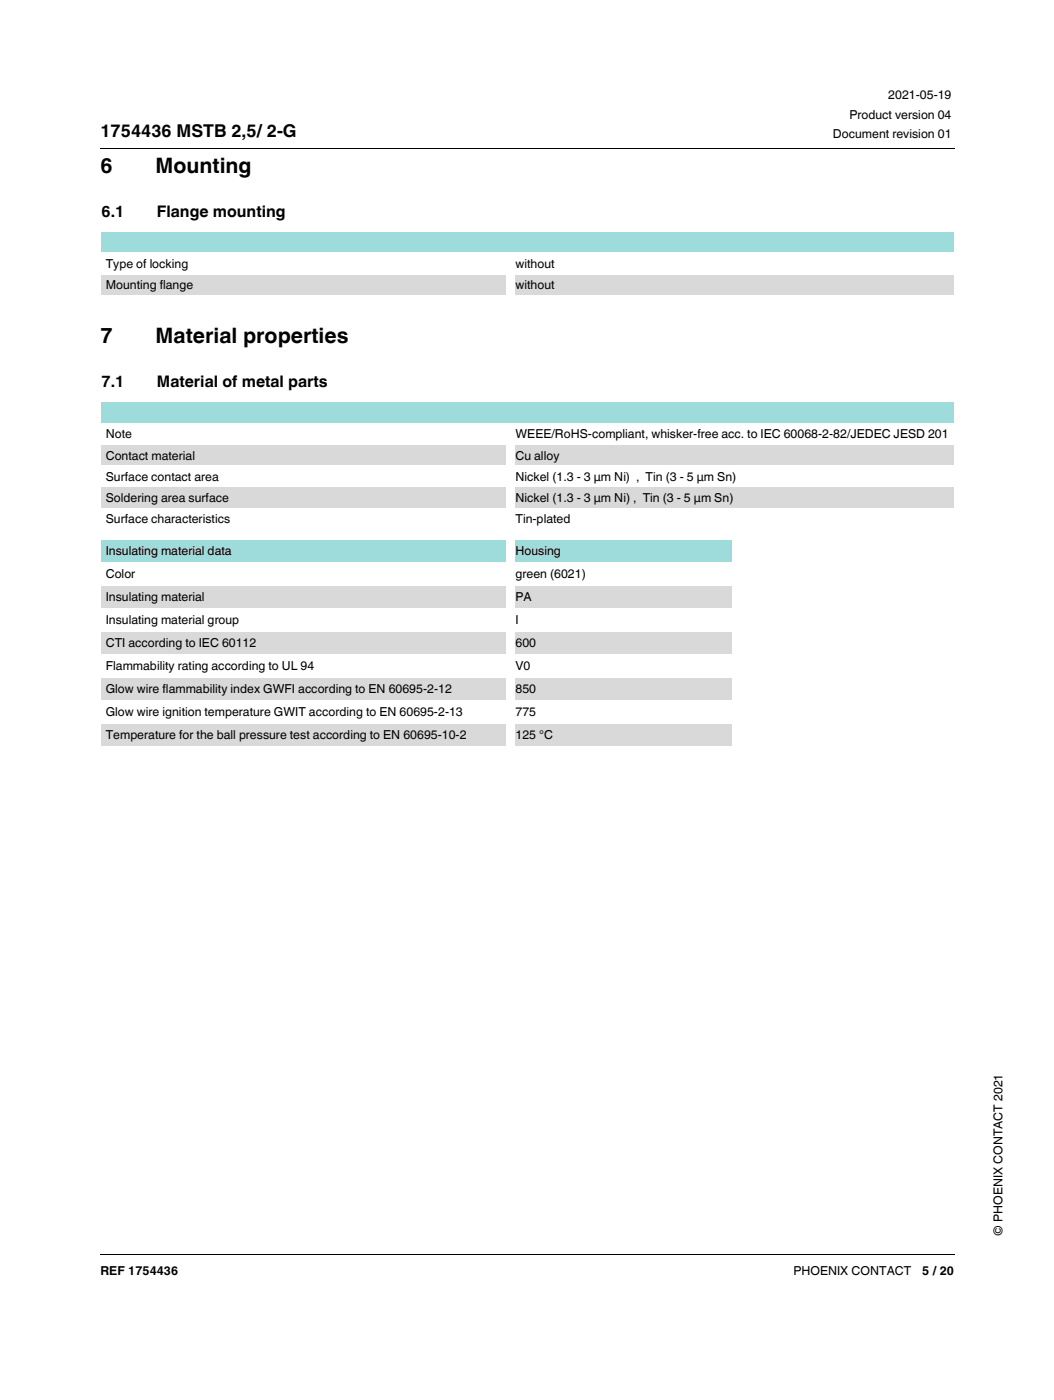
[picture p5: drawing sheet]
<svg xmlns="http://www.w3.org/2000/svg" width="210mm" height="279mm" viewBox="0 0 210 279" stroke-linecap="round" stroke-linejoin="round" font-family="sans-serif">
<defs><g id="words">
<g font-size="4.2">
<text x="20" y="34.4">6</text>
<text x="31" y="34.4">Mounting</text>
<text x="20" y="68.4">7</text>
<text x="31" y="68.4">Material properties</text>
</g>
<text font-size="3.5" x="20" y="27.4">1754436 MSTB 2,5/ 2-G</text>
<g font-size="3.2">
<text x="20.2" y="43.3">6.1</text>
<text x="31.2" y="43.3">Flange mounting</text>
<text x="20.2" y="77.2">7.1</text>
<text x="31.2" y="77.2">Material of metal parts</text>
</g>
<g font-size="2.5">
<text x="169.2" y="23.7">Product version 04</text>
<text x="176.9" y="19.7">2021-05-19</text>
<text x="165.9" y="27.5">Document revision 01</text>
<text x="21.1" y="53.4">Type of locking</text>
<text x="102.7" y="53.4">without</text>
<text x="21.1" y="57.7">Mounting flange</text>
<text x="102.7" y="57.7">without</text>
<text x="21.1" y="87.4">Note</text>
<text x="102.7" y="87.4">WEEE/RoHS-compliant, whisker-free acc. to IEC 60068-2-82/JEDEC JESD 201</text>
<text x="21.1" y="95.8">Surface contact area</text>
<text x="21.1" y="91.6">Contact material</text>
<text x="102.7" y="91.6">Cu alloy</text>
<text x="102.7" y="95.8">Nickel (1.3 - 3 µm Ni) , Tin (3 - 5 µm Sn)</text>
<text x="21.1" y="100.1">Soldering area surface</text>
<text x="102.7" y="100.1">Nickel (1.3 - 3 µm Ni) , Tin (3 - 5 µm Sn)</text>
<text x="21.1" y="104.3">Surface characteristics</text>
<text x="102.7" y="104.3">Tin-plated</text>
<text x="21.1" y="110.6">Insulating material data</text>
<text x="102.7" y="110.6">Housing</text>
<text x="21.1" y="115.2">Color</text>
<text x="21.1" y="119.8">Insulating material</text>
<text x="102.7" y="119.8">PA</text>
<text x="102.7" y="115.2">green (6021)</text>
<text x="21.1" y="124.4">Insulating material group</text>
<text x="102.6" y="124.4">I</text>
<text x="21.1" y="129">CTI according to IEC 60112</text>
<text x="102.7" y="129">600</text>
<text x="21.1" y="133.6">Flammability rating according to UL 94</text>
<text x="102.6" y="133.6">V0</text>
<text x="21.1" y="142.8">Glow wire ignition temperature GWIT according to EN 60695-2-13</text>
<text x="21.1" y="138.2">Glow wire flammability index GWFI according to EN 60695-2-12</text>
<text x="102.7" y="142.8">775</text>
<text x="102.7" y="138.2">850</text>
<text x="21.1" y="147.3">Temperature for the ball pressure test according to EN 60695-10-2</text>
<text x="102.7" y="147.3">125 °C</text>
<text x="199.6" y="246.3" transform="rotate(-90 199.6 246.3)">© PHOENIX CONTACT 2021</text>
<text x="20" y="254.2">REF 1754436</text>
<text x="158" y="254.2">PHOENIX CONTACT</text>
<text x="183.7" y="254.2">5 / 20</text>
</g>
</g></defs>
<path d="M19.9 29.4l.1 .2zM19.9 250l.1 .1z" fill="#000"/>
<path d="M20 29.5h170.1M20 250h170.1" fill="none" stroke="#000" stroke-width=".2"/>
<path d="M20 252.1h170v9.9h-170z" fill="#fff"/>
<path d="M20 46.1h170v4.3h-170z" fill="#9edbdb"/>
<g fill="#d9d9d9">
<path d="M20 54.6h81.6v4.2h-81.6z"/>
<path d="M101.6 54.6h88.4v4.2h-88.4z"/>
</g>
<g fill="#fff">
<path d="M20 46.2v12.6z"/>
<path d="M100.7 50.3h1.8v8.6h-1.8z"/>
<path d="M190 46.2v12.6z"/>
<path d="M20 46.1l170 .1z"/>
<path d="M20 50.4h170z"/>
<path d="M20 54.6l170 .1z"/>
<path d="M20 58.8l170 .1z"/>
</g>
<path d="M20 80.1h170v4.2h-170z" fill="#9edbdb"/>
<g fill="#d9d9d9">
<path d="M20 88.5h81.6v4.3h-81.6z"/>
<path d="M101.6 88.5h88.4v4.3h-88.4z"/>
<path d="M20 97h81.6v4.2h-81.6z"/>
<path d="M101.6 97h88.4v4.2h-88.4z"/>
</g>
<g fill="#fff">
<path d="M20 80.1v25.3z"/>
<path d="M100.7 84.3h1.8v21.2h-1.8z"/>
<path d="M190 80.1v25.3z"/>
<path d="M20 80.1h170z"/>
<path d="M20 84.3l170 .1z"/>
<path d="M20 88.5l170 .1z"/>
<path d="M20 92.8h170z"/>
<path d="M20 97l170 .1z"/>
<path d="M20 101.2l170 .1z"/>
<path d="M20 105.5h170z"/>
</g>
<g fill="#9edbdb">
<path d="M20 107.6h81.6v4.6h-81.6z"/>
<path d="M101.6 107.6h44.2v4.6h-44.2z"/>
</g>
<g fill="#d9d9d9">
<path d="M20 116.8h81.6v4.6h-81.6z"/>
<path d="M101.6 116.8h44.2v4.6h-44.2z"/>
<path d="M20 125.9h81.6v4.6h-81.6z"/>
<path d="M101.6 125.9h44.2v4.6h-44.2z"/>
<path d="M20 135.1h81.6v4.6h-81.6z"/>
<path d="M101.6 135.1h44.2v4.6h-44.2z"/>
<path d="M20 144.3h81.6v4.6h-81.6z"/>
<path d="M101.6 144.3h44.2v4.6h-44.2z"/>
</g>
<g fill="#fff">
<path d="M20 107.6v41.2z"/>
<path d="M100.7 107.6h1.8v41.3h-1.8z"/>
<path d="M145.8 107.6v41.2z"/>
<path d="M20 107.6h125.8z"/>
<path d="M20 112.2h125.8z"/>
<path d="M20 116.7l125.8 .1z"/>
<path d="M20 121.3l125.8 .1z"/>
<path d="M20 125.9l125.8 .1z"/>
<path d="M20 130.5l125.8 .1z"/>
<path d="M20 135.1l125.8 .1z"/>
<path d="M20 139.7h125.8z"/>
<path d="M20 144.3h125.8z"/>
<path d="M20 148.8l125.8 .1z"/>
</g>
<use href="#words"/>
</svg>
